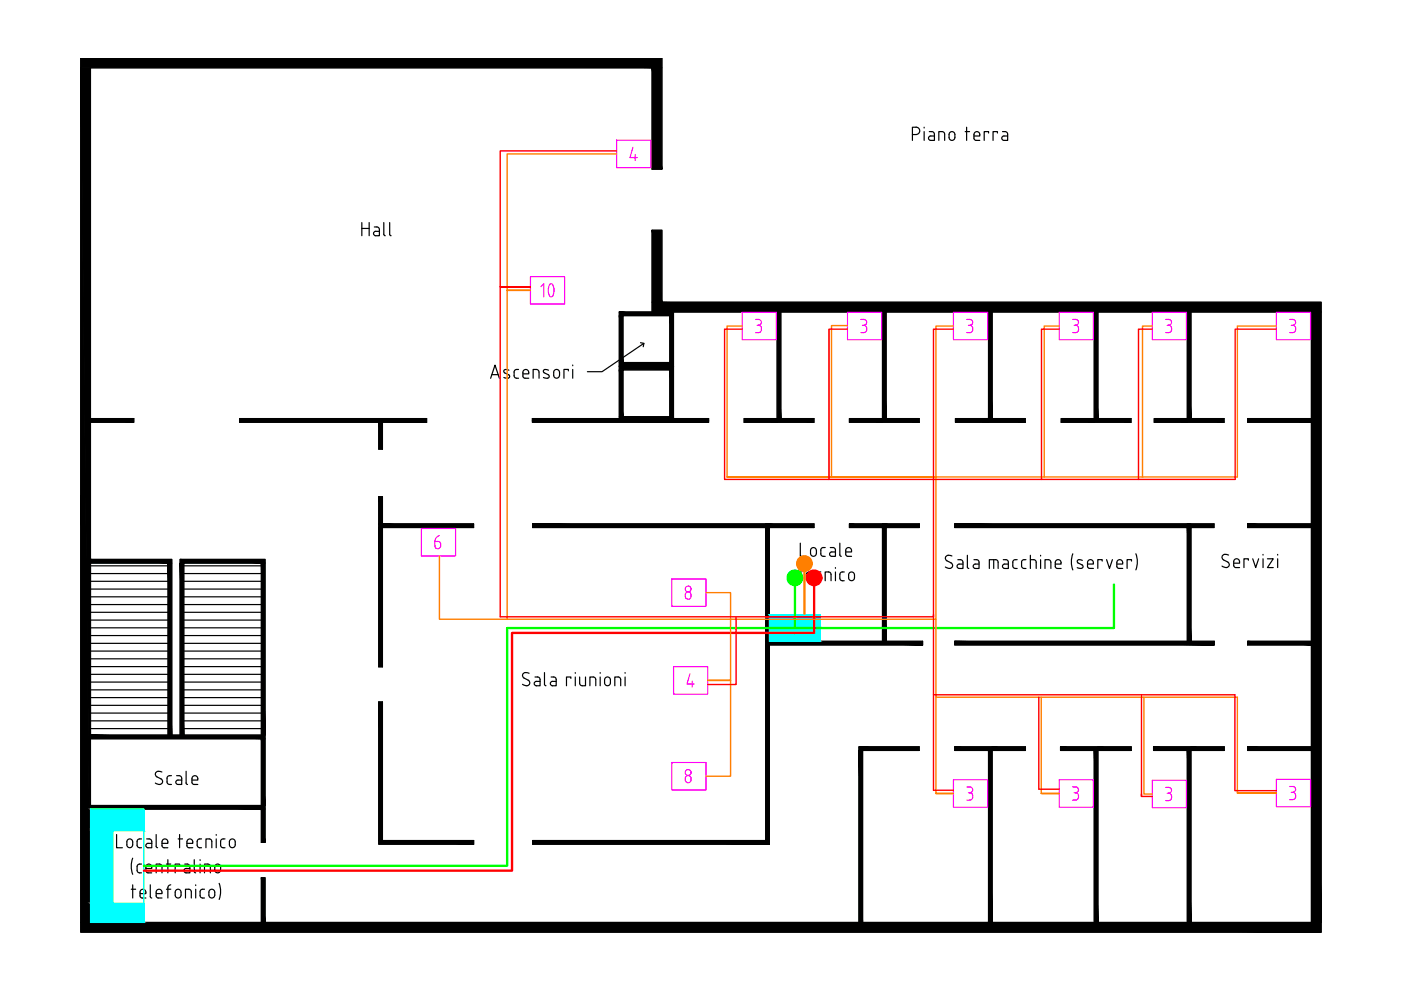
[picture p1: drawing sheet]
<svg xmlns="http://www.w3.org/2000/svg" width="297mm" height="210mm" viewBox="0 0 297 210" stroke-linecap="round" stroke-linejoin="round" font-family="sans-serif">
<defs><g id="words">
<text font-size="8.8" fill="#f0f" x="111.5" y="65.3">10</text>
<text font-size="6.2" fill="#f0f" x="91.4" y="117.5">6</text>
</g></defs>
<!-- layer: 00 PLANIMETRIA -->
<g fill="#000" stroke="#000" stroke-width=".21">
<path d="M17.1 14.4h2.1v181.2z"/>
<path d="M17.1 12.3l123.2 2.1h-123.2zM17.1 12.3l123.2 2.1v-2.1z"/>
<path d="M138.3 14.4l2 21.5v-21.5zM138.3 14.4l2 21.5h-2z"/>
<path d="M138.3 48.8l2 15.3v-15.3zM138.3 48.8l2 15.3h-2z"/>
<path d="M131.3 66.9l.8 10v-10zM131.3 66.9l.8 10h-.8z"/>
<path d="M131.3 78.4l.8 10v-10zM131.3 78.4l.8 10h-.8z"/>
<path d="M131.3 66.2l11.5 .7v-.7zM131.3 66.2l11.5 .7h-11.5z"/>
<path d="M142 66.9l.8 10v-10zM142 66.9l.8 10h-.8z"/>
<path d="M131.3 76.9l11.5 .7v-.7zM131.3 76.9l11.5 .7h-11.5z"/>
<path d="M131.3 77.6l11.5 .8v-.8zM131.3 77.6l11.5 .8h-11.5z"/>
<path d="M142 78.4l.8 10v-10zM142 78.4l.8 10h-.8z"/>
<path d="M164.8 66.2l.8 22.5v-22.5zM164.8 66.2l.8 22.5h-.8z"/>
<path d="M187.1 66.2l.8 22.5v-22.5zM187.1 66.2l.8 22.5h-.8z"/>
<path d="M209.6 66.2l.8 22.5v-22.5zM209.6 66.2l.8 22.5h-.8z"/>
<path d="M232 66.2l.8 22.5v-22.5zM232 66.2l.8 22.5h-.8z"/>
<path d="M251.7 66.2l.8 22.5v-22.5zM251.7 66.2l.8 22.5h-.8z"/>
<path d="M138.3 64.1l141.8 2.1v-2.1zM138.3 64.1l141.8 2.1h-141.8z"/>
<path d="M278 66.2l2.1 129.4v-129.4zM278 66.2l2.1 129.4h-2.1z"/>
<path d="M19.2 88.7l9.2 .8v-.8zM19.2 88.7l9.2 .8h-9.2z"/>
<path d="M80.3 89.5l.8 5.7v-5.7zM80.3 89.5l.8 5.7h-.8z"/>
<path d="M50.8 88.7l39.7 .8v-.8zM50.8 88.7l39.7 .8h-39.7z"/>
<path d="M112.9 88.7l18.4 .4v-.4zM112.9 88.7l18.4 .4h-18.4z"/>
<path d="M131.3 88.7l11.5 .4v-.4zM131.3 88.7l11.5 .4h-11.5z"/>
<path d="M131.3 88.4l11.5 .3v-.3zM131.3 88.4l11.5 .3h-11.5z"/>
<path d="M142.8 88.7l7.4 .4v-.4zM142.8 88.7l7.4 .4h-7.4z"/>
<path d="M112.9 89.1l37.3 .4v-.4zM112.9 89.1l37.3 .4h-37.3z"/>
<path d="M157.8 88.7l7 .8v-.8zM157.8 88.7l7 .8h-7z"/>
<path d="M164.8 88.7l7.8 .8v-.8zM164.8 88.7l7.8 .8h-7.8z"/>
<path d="M180.1 88.7l7 .8v-.8zM180.1 88.7l7 .8h-7z"/>
<path d="M187.1 88.7l7.8 .8v-.8zM187.1 88.7l7.8 .8h-7.8z"/>
<path d="M202.6 88.7l7 .8v-.8zM202.6 88.7l7 .8h-7z"/>
<path d="M209.6 88.7l7.8 .8v-.8zM209.6 88.7l7.8 .8h-7.8z"/>
<path d="M225 88.7l7 .8v-.8zM225 88.7l7 .8h-7z"/>
<path d="M232 88.7l7.8 .8v-.8zM232 88.7l7.8 .8h-7.8z"/>
<path d="M244.7 88.7l7 .8v-.8zM244.7 88.7l7 .8h-7z"/>
<path d="M251.7 88.7l7.8 .8v-.8zM251.7 88.7l7.8 .8h-7.8z"/>
<path d="M264.5 88.7l13.5 .8v-.8zM264.5 88.7l13.5 .8h-13.5z"/>
<path d="M19.2 118.6l17.2 .8v-.8zM19.2 118.6l17.2 .8h-17.2z"/>
<path d="M35.6 119.4l.8 36.5v-36.5zM35.6 119.4l.8 36.5h-.8z"/>
<path d="M38.2 119.4l.8 36.5v-36.5zM38.2 119.4l.8 36.5h-.8z"/>
<path d="M38.2 118.6l18 .8v-.8zM38.2 118.6l18 .8h-18z"/>
<path d="M55.4 119.4l.8 36.5v-36.5zM55.4 119.4l.8 36.5h-.8z"/>
<path d="M80.3 105.3l.8 5.8v-5.8zM80.3 105.3l.8 5.8h-.8z"/>
<path d="M80.3 111.9l.8 29.5v-29.5zM80.3 111.9l.8 29.5h-.8z"/>
<path d="M80.3 111.1l20.1 .8v-.8zM80.3 111.1l20.1 .8h-20.1z"/>
<path d="M112.9 111.1l49.4 .8v-.8zM112.9 111.1l49.4 .8h-49.4z"/>
<path d="M162.3 111.9l.8 24.1v-24.1zM162.3 111.9l.8 24.1h-.8z"/>
<path d="M162.3 111.1l10.3 .8v-.8zM162.3 111.1l10.3 .8h-10.3z"/>
<path d="M180.1 111.1l7 .8v-.8zM180.1 111.1l7 .8h-7z"/>
<path d="M187.1 111.9l.8 24.1v-24.1zM187.1 111.9l.8 24.1h-.8z"/>
<path d="M187.1 111.1l7.8 .8v-.8zM187.1 111.1l7.8 .8h-7.8z"/>
<path d="M202.4 111.1l49.3 .8v-.8zM202.4 111.1l49.3 .8h-49.3z"/>
<path d="M251.7 111.9l.8 24.1v-24.1zM251.7 111.9l.8 24.1h-.8z"/>
<path d="M251.7 111.1l5.7 .8v-.8zM251.7 111.1l5.7 .8h-5.7z"/>
<path d="M264.5 111.1l13.5 .8v-.8zM264.5 111.1l13.5 .8h-13.5z"/>
<path d="M162.3 136.7l.8 41.5v-41.5zM162.3 136.7l.8 41.5h-.8z"/>
<path d="M162.3 136l33.3 .7v-.7zM162.3 136l33.3 .7h-33.3z"/>
<path d="M202.4 136l55 .7v-.7zM202.4 136l55 .7h-55z"/>
<path d="M264.5 136l13.5 .7v-.7zM264.5 136l13.5 .7h-13.5z"/>
<path d="M19.2 155.9l37 .7v-.7zM19.2 155.9l37 .7h-37z"/>
<path d="M55.4 156.6l.8 14.2v-14.2zM55.4 156.6l.8 14.2h-.8z"/>
<path d="M80.3 148.8l.8 29.4v-29.4zM80.3 148.8l.8 29.4h-.8z"/>
<path d="M182.1 159.1l.8 36.5v-36.5zM182.1 159.1l.8 36.5h-.8z"/>
<path d="M182.1 158.3l12.8 .8v-.8zM182.1 158.3l12.8 .8h-12.8z"/>
<path d="M202.4 158.3l8 .8v-.8zM202.4 158.3l8 .8h-8z"/>
<path d="M209.6 159.1l.8 36.5v-36.5zM209.6 159.1l.8 36.5h-.8z"/>
<path d="M210.4 158.3l7 .8v-.8zM210.4 158.3l7 .8h-7z"/>
<path d="M224.8 158.3l8 .8v-.8zM224.8 158.3l8 .8h-8z"/>
<path d="M232 159.1l.8 36.5v-36.5zM232 159.1l.8 36.5h-.8z"/>
<path d="M232.8 158.3l7 .8v-.8zM232.8 158.3l7 .8h-7z"/>
<path d="M244.6 158.3l7.9 .8v-.8zM244.6 158.3l7.9 .8h-7.9z"/>
<path d="M251.7 159.1l.8 36.5v-36.5zM251.7 159.1l.8 36.5h-.8z"/>
<path d="M252.5 158.3l7.1 .8v-.8zM252.5 158.3l7.1 .8h-7.1z"/>
<path d="M264.5 158.3l13.5 .8v-.8zM264.5 158.3l13.5 .8h-13.5z"/>
<path d="M19.2 170.8l37 .8v-.8zM19.2 170.8l37 .8h-37z"/>
<path d="M55.4 171.6l.8 7v-7zM55.4 171.6l.8 7h-.8z"/>
<path d="M80.3 178.2l20.1 .8v-.8zM80.3 178.2l20.1 .8h-20.1z"/>
<path d="M112.9 178.2l50.2 .8v-.8zM112.9 178.2l50.2 .8h-50.2z"/>
<path d="M17.1 105v90.6h2.1zM17.1 14.4l2.1 181.2-2.1-90.6z"/>
<path d="M55.4 186.1l.8 9.5v-9.5zM55.4 186.1l.8 9.5h-.8z"/>
<path d="M17.1 195.6l263 2v-2zM17.1 195.6l263 2h-263z"/>
</g>
<g fill="none" stroke="#000" stroke-width=".25">
<path d="M17.1 12.3h123.2v23.6h-2v-21.5h-119.1v181.2h258.8v-129.4h-139.7v-17.4h2v15.3h139.8v133.5h-263zM131.3 66.2h11.5v11.4h-11.5zM131.3 77.6h11.5v11.5h-11.5zM132.1 66.9h9.9v10h-9.9zM132.1 78.4h9.9v10h-9.9zM164.8 66.2v23.3h7.8v-.8h-7v-22.5M187.1 66.2v23.3h7.8v-.8h-7v-22.5M209.6 66.2v23.3h7.8v-.8h-7v-22.5M232 66.2v23.3h7.8v-.8h-7v-22.5M251.7 66.2v23.3h7.8v-.8h-7v-22.5M19.2 88.7h9.2v.8h-9.2M50.8 88.7h39.7v.8h-9.4v5.7h-.8v-5.7h-29.5z"/>
<path d="M112.9 88.7h37.3v.8h-37.3zM164.8 88.7h-7v.8h7M187.1 88.7h-7v.8h7M209.6 88.7h-7v.8h7M232 88.7h-7v.8h7M251.7 88.7h-7v.8h7M278 88.7h-13.5v.8h13.5M19.2 120h16.4M39 120h16.4M80.3 105.3h.8v5.8h19.3v.8h-20.1zM80.3 111.9v29.5h.8v-29.5M162.3 111.1h-49.4v.8h49.4"/>
<path d="M187.1 111.1h-7v.8h7M251.7 111.1h-49.3v.8h49.3M278 111.1h-13.5v.8h13.5M19.2 121.6h16.4M19.2 123.2h16.4M19.2 124.9h16.4M19.2 126.5h16.4M19.2 128.2h16.4M19.2 129.8h16.4M19.2 131.5h16.4M19.2 133.1h16.4M19.2 134.8h16.4"/>
<path d="M19.2 136.4h16.4M19.2 138h16.4M19.2 139.7h16.4M39 121.6h16.4M39 123.2h16.4M39 124.9h16.4M39 126.5h16.4M39 128.2h16.4M39 129.8h16.4M39 131.5h16.4M39 133.1h16.4M39 134.8h16.4"/>
<path d="M39 136.4h16.4M39 138h16.4M39 139.7h16.4M162.3 136v-24.9h10.3v.8h-9.5v24.1M187.1 136v-24.9h7.8v.8h-7v24.1M202.4 136h55v.7h-55zM251.7 136v-24.9h5.7v.8h-4.9v24.1M278 136h-13.5v.7h13.5M18.4 155.9v-37.3h18v37.3M19.2 156.6h36.2v14.2M19.2 141.3h16.4M19.2 143h16.4"/>
<path d="M19.2 144.6h16.4M19.2 146.3h16.4M19.2 147.9h16.4M19.2 149.5h16.4M19.2 151.2h16.4M19.2 152.8h16.4M19.2 154.5h16.4M35.6 155.9v-36.5h-16.4v36.5h37v14.9M38.2 155.9v-37.3h18v37.3M39 155.9v-36.5h16.4v36.5M39 141.3h16.4M39 143h16.4"/>
<path d="M39 144.6h16.4M39 146.3h16.4M39 147.9h16.4M39 149.5h16.4M39 151.2h16.4M39 152.8h16.4M39 154.5h16.4M80.3 148.8h.8v29.4h19.3v.8h-20.1zM210.4 158.3h7v.8h-7M232.8 158.3h7v.8h-7M252.5 158.3h7.1v.8h-7.1M278 158.3h-13.5v.8h13.5"/>
<path d="M19.2 170.8h37v7.8h-.8v-7h-36.2M112.9 178.2h49.4v-42.2h33.3v.7h-32.5v42.3h-50.2zM55.4 195.6v-9.5h.8v9.5M182.1 195.6v-37.3h12.8v.8h-12v36.5M209.6 195.6v-36.5h-7.2v-.8h8v37.3M232 195.6v-36.5h-7.2v-.8h8v37.3M251.7 195.6v-36.5h-7.1v-.8h7.9v37.3"/>
</g>
<!-- layer: 95 ARMADI -->
<g fill="#0ff" stroke="#0ff" stroke-width=".21">
<path d="M19.2 171.6l11.3 4.6v-4.6zM19.2 171.6l11.3 4.6h-11.3z"/>
<path d="M19.2 176.2l4.7 15.3v-15.3zM19.2 176.2l4.7 15.3h-4.7z"/>
<path d="M19.2 191.5l11.3 4.1v-4.1zM19.2 191.5l11.3 4.1h-11.3z"/>
<path d="M163.1 130.3l10.8 5.7v-5.7zM163.1 130.3l10.8 5.7h-10.8z"/>
</g>
<!-- layer: 97 ANNOTAZIONI -->
<g fill="none" stroke="#000" stroke-width=".25">
<path d="M193.4 28.5h.8a.77 .77 0 0 0 .8-.8 .77 .77 0 0 0-.8-.7h-.8v2.8M195.9 27v.1M195.9 27.9v1.9M197 27.9l.8 .1 .3 .4v1.4h-.8a.47 .47 0 0 1-.4-.5 .47 .47 0 0 1 .4-.5h.8M199 29.8v-1.9h.7l.5 .3 .1 1.6M201.4 28.1a.62 .62 0 0 1 .7-.1 .62 .62 0 0 1 .4 .5v.6a.62 .62 0 0 1-.7 .7 .62 .62 0 0 1-.6-.6zM204.6 27.9h1M204.9 27v2.8M206.5 28.8h1.2a.65 .65 0 0 0-.4-.9 .65 .65 0 0 0-.8 .6v.8l.2 .4 1 .1M209.6 28.2v-.3h-.9v1.9M211.5 28.2v-.3h-1v1.9M212.6 27.9l.8 .1 .2 .4v1.4h-.7a.47 .47 0 0 1-.5-.5 .47 .47 0 0 1 .5-.5h.7"/>
<path d="M76.7 47.2v2.8M76.7 48.4h1.6M78.3 47.2v2.8M79.4 48.1l.8 .1 .2 .5v1.3h-.7a.47 .47 0 0 1-.5-.5 .47 .47 0 0 1 .5-.5l.7 .1M81.4 47.2v2.5l.3 .3M82.6 47.2v2.5l.3 .3M104.3 79.4h1.3M107.2 78.3l-.3 .2-.1 .3 .2 .2 1 .6v.4l-.3 .2M107.2 78.3l.7 .2M109 79.7l.3 .4 .6 .1M109 78.9v.8M109.9 78.3l-.6 .1-.3 .5"/>
<path d="M110.9 79a.66 .66 0 0 1 .8-.6 .66 .66 0 0 1 .4 .9h-1.2M110.9 79.7l.2 .4 1 .1M110.9 79v.7M116.3 78.5l-.9-.1-.2 .4 .2 .2 1 .6v.4l-.6 .2-.6-.2M117.6 78.5a.62 .62 0 0 1 .6-.1 .62 .62 0 0 1 .4 .5v.7a.61 .61 0 0 1-.6 .6 .61 .61 0 0 1-.6-.6v-.7zM120.5 78.6v-.3h-.9v1.9M121.4 77.4v.2M121.4 78.3v1.9M135.8 72.7l.7 .1-.1 .7M136.5 72.8l-8.9 6h-3.1M104 80.2l1-2.8 .9 2.8M106.8 80l.9 .2"/>
<path d="M113 80.2v-1.9h.7l.5 .3 .1 1.6M169.7 115.2v2.8h1.2M173.1 116.7a.62 .62 0 0 0-.6-.6 .62 .62 0 0 0-.7 .6v.6a.62 .62 0 0 0 .7 .6 .62 .62 0 0 0 .6-.6M173.1 116.7v.6M175 116.1l-.7 .1a1.33 1.33 0 0 0 0 1.7l.7 .1M176 116.1h.6M176.6 116.1l.5 .3v1.6h-.7a.47 .47 0 0 1-.5-.5 .47 .47 0 0 1 .5-.5h.7M178.1 115.2v2.4l.3 .4M179.3 117h1.2a.65 .65 0 0 0-.4-.9 .65 .65 0 0 0-.8 .6v.8l.2 .4 1 .1M201.8 117.9l-.2-.1a.69 .69 0 0 0-1 .1 .69 .69 0 0 0 .2 1l.9 .4a.67 .67 0 0 1 .1 1 .67 .67 0 0 1-.9 .1l-.5-.2M203.1 118.7h.5M203.6 118.7l.5 .2 .1 1.6h-.8a.47 .47 0 0 1-.5-.4 .47 .47 0 0 1 .5-.5h.8"/>
<path d="M205.1 117.7v2.5l.3 .3M206.5 118.7h.8l.3 .5v1.3h-.8a.47 .47 0 0 1-.5-.4 .47 .47 0 0 1 .5-.5h.8M210.7 118.7v1.8M212.7 118.7h.8l.3 .5v1.3h-.8a.47 .47 0 0 1-.5-.4 .47 .47 0 0 1 .5-.5h.8M214.7 120l.3 .4 .7 .1M215.7 118.7h-.7l-.2 .2-.1 1.1M216.6 120l.1 .2 .4 .3M217.1 118.7l-.4 .2-.1 1.1M217.1 118.7h.4M218.5 118.7h.7l.4 .2 .1 1.6M218.5 117.7v2.8M220.6 117.7v.2"/>
<path d="M220.6 118.7v1.8M222.8 119.2l-.3-.5h-.9v1.8M222.8 119.2v1.3M223.7 119.6h1.3a.65 .65 0 0 0-.5-.9 .65 .65 0 0 0-.8 .6l.1 1 .4 .2h.8M227.5 117.4l-.4 1.7 .4 1.7M229.4 119.8l.2 .2-.2 .5-1-.1M229.5 118.8l-.9-.1-.2 .4 .2 .3 .8 .4M231.8 119.3a.62 .62 0 0 0-.6-.6 .62 .62 0 0 0-.6 .6v.7l.2 .5h1M231.8 119.3v.3h-1.2M233.7 119v-.3h-.9v1.8M234.6 118.7l.6 1.8 .7-1.8M236.8 119.6h1.2a.65 .65 0 0 0-.4-.9 .65 .65 0 0 0-.8 .6v.7l.2 .5h1"/>
<path d="M239.9 119v-.3h-.9v1.8M240.8 117.4l.3 1.7-.3 1.7M260.5 117.7l-.3-.1a.68 .68 0 0 0-1 .1 .68 .68 0 0 0 .2 1l.9 .5a.67 .67 0 0 1 .2 .9 .67 .67 0 0 1-1 .1l-.4-.2M261.6 119.9l.2 .4h1M261.6 119.4h1.2a.65 .65 0 0 0-.4-.9 .65 .65 0 0 0-.8 .6v.8M264.7 118.8v-.3h-1v1.8M265.6 118.5l.6 1.8 .7-1.8M267.8 117.5v.2M267.8 118.5v1.8M268.7 118.5h1.3l-1.3 1.8h1.3M270.9 117.5v.2M270.9 118.5v1.8"/>
<path d="M169.1 121.3h.9M169.4 120.3v2.8M170.9 122.7l.2 .4h1.1M170.9 122.2h1.3a.65 .65 0 0 0-.5-.9 .65 .65 0 0 0-.8 .6v.8M173.1 122.6l.3 .5h.6M173.1 121.8v.8M174 121.3h-.6l-.3 .5M175 123.1v-1.8h.7l.4 .2 .1 1.6M177.1 120.3v.2M177.1 121.3v1.8M179 121.3h-.7a1.39 1.39 0 0 0-.2 1.6l.2 .2h.7M180.1 121.5a.62 .62 0 0 1 .7-.2 .62 .62 0 0 1 .4 .6v.6a.62 .62 0 0 1-.7 .6 .62 .62 0 0 1-.6-.6z"/>
<path d="M209.8 120.5v-1.8h1.6l.2 .5v1.3M217.1 120.5h.4M111.1 143.8l.9 .4a.67 .67 0 0 1 .2 1 .67 .67 0 0 1-1 .1l-.4-.2M112.2 142.8l-.3-.1a.68 .68 0 0 0-1 .1 .68 .68 0 0 0 .2 1M113.4 143.5l.8 .1 .3 .5v1.3h-.8a.47 .47 0 0 1-.4-.5 .47 .47 0 0 1 .4-.4M113.7 144.5h.8M115.4 142.6v2.5l.4 .3M116.8 143.5l.9 .1 .2 .5v1.3h-.7a.47 .47 0 0 1-.5-.5 .47 .47 0 0 1 .4-.4M117.2 144.5h.7M121 143.8v-.3h-.9v1.9M122 142.6v.2M122 143.5v1.9"/>
<path d="M122.9 143.5v1.4M124.1 143.5v1.9l-.9-.1-.3-.5M125.1 145.4v-1.9h.7l.4 .3 .1 1.6M127.3 142.6v.2M127.3 143.5v1.9M128.4 143.7a.62 .62 0 0 1 .6-.1 .62 .62 0 0 1 .4 .5v.7a.62 .62 0 0 1-.6 .6 .62 .62 0 0 1-.6-.6zM130.4 145.4v-1.9h.6l.5 .3 .1 1.6M132.5 142.6v.2M132.5 143.5v1.9M24.7 176.9v2.8h1.3M26.9 178.5a.62 .62 0 0 1 .6-.6 .62 .62 0 0 1 .6 .6M26.9 178.5v.6a.62 .62 0 0 0 .6 .6 .62 .62 0 0 0 .6-.6v-.6"/>
<path d="M30 177.9h-.7a1.32 1.32 0 0 0 0 1.8h.7M31.1 177.9h.8l.3 .5v1.3h-.8a.47 .47 0 0 1-.5-.4 .47 .47 0 0 1 .5-.5M31.4 178.8h.8M33.1 179.4l.3 .3M33.1 176.9v2.5M33.3 164.7l.8 .4a.67 .67 0 0 1 .2 1 .67 .67 0 0 1-.9 .1l-.5-.2M34.3 163.7l-.2-.1a.68 .68 0 0 0-1 .1 .68 .68 0 0 0 .2 1M34.3 178.5a.62 .62 0 0 1 .7-.6 .62 .62 0 0 1 .6 .6M34.3 178.5l.1 1 .4 .2h.8M35.6 178.5v.3h-1.3M36.4 164.5h-.7a1.32 1.32 0 0 0 0 1.7l.7 .1M37.4 164.5h.6"/>
<path d="M37.8 177.9h.9M38 164.5l.4 .2 .1 1.6h-.8a.47 .47 0 0 1-.4-.4 .47 .47 0 0 1 .4-.5h.8M38.1 176.9v2.8M39.5 163.5v2.5l.3 .3M39.6 179.3l.3 .4h1M39.6 178.5v.8M39.6 178.5a.62 .62 0 0 1 .7-.6 .62 .62 0 0 1 .6 .6M40.7 165.1a.62 .62 0 0 1 .6-.6 .62 .62 0 0 1 .6 .6M40.7 165.1l.1 1 .4 .2h.7M40.9 178.5v.3h-1.3M41.9 165.1v.3h-1.2M42.7 177.9h-.6a1.38 1.38 0 0 0-.2 1.6l.2 .2h.6"/>
<path d="M43.7 179.7v-1.8h.7l.4 .2 .1 1.6M45.8 176.9v.2M45.8 177.9v1.8M47.7 177.9h-.7a1.32 1.32 0 0 0 0 1.8h.7M48.6 178.5a.62 .62 0 0 1 .7-.6 .62 .62 0 0 1 .6 .6M48.6 178.5v.6a.62 .62 0 0 0 .7 .6 .62 .62 0 0 0 .6-.6v-.6M27.8 188.5h1M28.1 182l-.3 1.7 .3 1.7M28.1 187.6v2.8M30 183.2l-.7 .1a1.32 1.32 0 0 0 0 1.7l.7 .1M30.9 184.6l.3 .4 1 .1M30.9 189.2a.61 .61 0 0 0-.6-.7 .61 .61 0 0 0-.6 .7v.7l.2 .4 1 .1"/>
<path d="M30.9 184.1h1.3a.65 .65 0 0 0-.5-.9 .65 .65 0 0 0-.8 .6v.8M30.9 189.2v.3h-1.2M31.9 187.6v2.5l.3 .3M33.1 189.2a.66 .66 0 0 1 .8-.6 .66 .66 0 0 1 .4 .9h-1.2M33.1 189.9l.2 .4 1 .1M33.1 185.1v-1.9h.7l.5 .3v1.6M33.1 189.2v.7M35.3 183.2h.9M35.3 188.5h.9M35.6 182.3v2.8M36.2 187.6a.62 .62 0 0 0-.6 .6v2.2M37.1 189.8v-.6a.62 .62 0 0 1 .7-.7 .62 .62 0 0 1 .6 .7v.6"/>
<path d="M37.1 189.8a.62 .62 0 0 0 .7 .6 .62 .62 0 0 0 .6-.6M38.1 183.5v-.3h-1v1.9M39.2 183.2l.8 .1 .2 .4 .1 1.4h-.8a.47 .47 0 0 1-.5-.5 .47 .47 0 0 1 .5-.5h.8M39.3 190.4v-1.9h.7l.5 .3 .1 1.6M41.2 182.3v2.5l.3 .3M41.5 187.6v.2M41.5 188.5v1.9M42.4 182.3v.1M42.4 183.2v1.9M43 188.5l-.3 .1a1.32 1.32 0 0 0 0 1.7l.3 .1M43 188.5h.4M43 190.4h.4"/>
<path d="M43.4 185.1v-1.9h.7l.4 .3 .1 1.6M44.3 189.8v-.6a.62 .62 0 0 1 .6-.7 .62 .62 0 0 1 .6 .7v.6M44.3 189.8a.62 .62 0 0 0 .6 .6 .62 .62 0 0 0 .6-.6M45.7 183.4a.62 .62 0 0 1 .7-.1 .62 .62 0 0 1 .4 .5v.6a.61 .61 0 0 1-.6 .7 .61 .61 0 0 1-.7-.6v-.7zM46.5 187.3l.3 1.7-.3 1.7"/>
</g>
<!-- layer: 96 PRESE -->
<g fill="none" stroke="#f0f" stroke-width=".25">
<path d="M130.7 29.7h7.3v5.8h-7.3zM134.2 31.2l-.6 2.2h1.5M134.7 32.8v1.2M157.3 66.2h7.3v5.8h-7.3zM160.2 67.7h.6a.62 .62 0 0 1 .6 .6 .62 .62 0 0 1-.6 .7M160.5 69h.3M160.8 69a.79 .79 0 0 1 .7 .7 .79 .79 0 0 1-.7 .8h-.6M179.7 66.2h7.2v5.8h-7.2zM182.5 67.7h.6a.62 .62 0 0 1 .7 .6 .62 .62 0 0 1-.7 .7M182.8 69h.3M183.1 69a.79 .79 0 0 1 .7 .7 .79 .79 0 0 1-.7 .8h-.6M202.1 66.2h7.3v5.8h-7.3z"/>
<path d="M205 67.7h.6a.62 .62 0 0 1 .6 .6 .62 .62 0 0 1-.6 .7M205.3 69h.3M205.6 69a.79 .79 0 0 1 .6 .7 .79 .79 0 0 1-.6 .8h-.6M224.6 66.2h7.2v5.8h-7.2zM227.4 67.7h.6a.62 .62 0 0 1 .7 .6 .62 .62 0 0 1-.7 .7M227.7 69h.3M228 69a.79 .79 0 0 1 .7 .7 .79 .79 0 0 1-.7 .8h-.6M244.3 66.2h7.3v5.8h-7.3zM247.1 67.7h.7M247.1 70.5h.7M247.5 69h.3M247.8 67.7a.62 .62 0 0 1 .6 .6 .62 .62 0 0 1-.6 .7 .79 .79 0 0 1 .6 .7 .79 .79 0 0 1-.6 .8"/>
<path d="M270.6 66.2h7.3v5.8h-7.3zM273.5 67.7h.6a.62 .62 0 0 1 .6 .6 .62 .62 0 0 1-.6 .7M273.8 69h.3M274.1 69a.79 .79 0 0 1 .6 .7 .79 .79 0 0 1-.6 .8h-.6M142.4 122.7h7.3v5.9h-7.3zM146.5 126.1a.65 .65 0 0 0-.8-.6 .65 .65 0 0 0-.4 .9 .62 .62 0 0 0 .6 .6 .62 .62 0 0 0 .6-.6M146.5 126.1v.3M142.8 141.3h7.2v5.9h-7.2zM146.3 142.9l-.6 2.1h1.5M146.7 144.4v1.3M142.4 161.7h7.3v5.8h-7.3zM145.3 165.3a.62 .62 0 0 0 .6 .7 .62 .62 0 0 0 .6-.7"/>
<path d="M146.5 165a.65 .65 0 0 0-.8-.6 .65 .65 0 0 0-.4 1M146.5 165v.4M202.1 165.3h7.3v5.9h-7.3zM205 166.8h.6a.62 .62 0 0 1 .6 .7 .62 .62 0 0 1-.6 .6M205 169.6h.6M205.3 168.1h.3M205.6 168.1a.79 .79 0 0 1 .6 .8 .79 .79 0 0 1-.6 .7M224.6 165.3h7.2v5.9h-7.2zM227.4 166.8h.6M227.7 168.1h.3M228 166.8a.62 .62 0 0 1 .7 .7 .62 .62 0 0 1-.7 .6M228 168.1a.79 .79 0 0 1 .7 .8 .79 .79 0 0 1-.7 .7h-.6"/>
<path d="M244.3 165.4h7.3v5.9h-7.3zM247.1 166.9h.7M247.1 169.8h.7M247.5 168.2h.3M247.8 166.9a.62 .62 0 0 1 .6 .7 .62 .62 0 0 1-.6 .6 .79 .79 0 0 1 .6 .8 .79 .79 0 0 1-.6 .7M270.6 165.2h7.3v5.9h-7.3zM273.5 166.8l.6-.1a.62 .62 0 0 1 .6 .7 .62 .62 0 0 1-.6 .6M273.8 168h.3M274.1 168a.79 .79 0 0 1 .6 .8 .79 .79 0 0 1-.6 .7l-.6 .1"/>
<circle cx="145.9" cy="124.9" r=".62"/>
<circle cx="145.9" cy="163.8" r=".62"/>
</g>
<!-- layer: 95 ARMADI -->
<path d="M163.1 130.3h10.8v5.7h-10.8zM19.2 171.6h11.3v24h-11.3z" fill="none" stroke="#0ff" stroke-width=".25"/>
<!-- layer: 94 DORSALE FIBRA -->
<g fill="none" stroke="#0f0" stroke-width=".5">
<path d="M168.5 133.2h-61v50.4h-77M168.5 122.5v10.7h67.7v-9.3"/>
<circle cx="168.5" cy="122.5" r="1.54"/>
</g>
<!-- layer: 92 DORSALE FONIA -->
<g fill="none" stroke="#f00" stroke-width=".5">
<path d="M172.6 122.5v11.7h-64v50.4h-78.1"/>
<circle cx="172.6" cy="122.5" r="1.54"/>
</g>
<!-- layer: 94 DORSALE FIBRA -->
<g fill="#0f0" stroke="#0f0" stroke-width=".21">
<path d="M168.4 121h.5zM168.2 121h.7z"/>
<path d="M168.2 121l.9 .1zM167.9 121.1h1.2z"/>
<path d="M167.9 121.1l1.5 .1zM167.7 121.2l.2-.1 1.5 .1z"/>
<path d="M167.7 121.2l1.9 .2-.2-.2zM167.5 121.4l.2-.2 1.9 .2z"/>
<path d="M167.5 121.4l2.3 .2-.2-.2zM167.5 121.4l2.3 .2h-2.5z"/>
<path d="M167.3 121.6l2.6 .2-.1-.2zM167.3 121.6l2.6 .2h-2.7z"/>
<path d="M167.2 121.8l2.8 .2-.1-.2zM167.2 121.8l2.8 .2h-2.9z"/>
<path d="M167.1 122l2.9 .3v-.3zM167.1 122l2.9 .3h-3z"/>
<path d="M167 122.3l3.1 .2-.1-.2zM167 122.3l3.1 .2h-3.1z"/>
<path d="M167 122.5l3 .3 .1-.3zM167 122.5l3 .3h-3z"/>
<path d="M167 122.8l3 .2v-.2zM167 122.8l3 .2h-2.9z"/>
<path d="M167.1 123l2.8 .2 .1-.2zM167.1 123l2.8 .2h-2.7z"/>
<path d="M167.2 123.2l2.6 .3 .1-.3zM167.2 123.2l2.6 .3h-2.5z"/>
<path d="M167.3 123.5l2.3 .2 .2-.2zM167.3 123.5l2.3 .2h-2.1z"/>
<path d="M167.5 123.7l1.9 .1 .2-.1zM167.5 123.7l1.9 .1h-1.7z"/>
<path d="M167.7 123.8l1.4 .1 .3-.1zM167.7 123.8l1.4 .1z"/>
<path d="M167.9 123.9h1.2zM167.9 123.9l1 .1z"/>
<path d="M168.2 124h.7zM168.2 124l.5 .1z"/>
</g>
<!-- layer: 92 DORSALE FONIA -->
<g fill="#f00" stroke="#f00" stroke-width=".21">
<path d="M172.5 121h.5zM172.2 121h.8z"/>
<path d="M172.2 121l1 .1zM172 121.1h1.2z"/>
<path d="M172 121.1l1.5 .1zM171.8 121.2l.2-.1 1.5 .1z"/>
<path d="M171.8 121.2l1.9 .2-.2-.2zM171.6 121.4l.2-.2 1.9 .2z"/>
<path d="M171.6 121.4l2.2 .2-.1-.2zM171.6 121.4l2.2 .2h-2.4z"/>
<path d="M171.4 121.6l2.6 .2-.2-.2zM171.4 121.6l2.6 .2h-2.7z"/>
<path d="M171.3 121.8l2.8 .2-.1-.2zM171.3 121.8l2.8 .2h-2.9z"/>
<path d="M171.2 122l2.9 .3v-.3zM171.2 122l2.9 .3h-3z"/>
<path d="M171.1 122.3l3.1 .2-.1-.2zM171.1 122.3l3.1 .2h-3.1z"/>
<path d="M171.1 122.5l3 .3 .1-.3zM171.1 122.5l3 .3h-3z"/>
<path d="M171.1 122.8l3 .2v-.2zM171.1 122.8l3 .2h-2.9z"/>
<path d="M171.2 123l2.8 .2 .1-.2zM171.2 123l2.8 .2h-2.7z"/>
<path d="M171.3 123.2l2.5 .3 .2-.3zM171.3 123.2l2.5 .3h-2.4z"/>
<path d="M171.4 123.5l2.3 .2 .1-.2zM171.4 123.5l2.3 .2h-2.1z"/>
<path d="M171.6 123.7l1.9 .1 .2-.1zM171.6 123.7l1.9 .1h-1.7z"/>
<path d="M171.8 123.8l1.4 .1 .3-.1zM171.8 123.8l1.4 .1z"/>
<path d="M172 123.9h1.2zM172 123.9l1 .1z"/>
<path d="M172.2 124h.8zM172.2 124l.5 .1z"/>
</g>
<!-- layer: 93 DORSALE ETH -->
<g fill="none" stroke="#ff7f00" stroke-width=".5">
<path d="M170.6 119.5v10.6"/>
<circle cx="170.6" cy="119.5" r="1.54"/>
</g>
<g fill="#ff7f00" stroke="#ff7f00" stroke-width=".21">
<path d="M170.4 118h.5zM170.2 118h.7z"/>
<path d="M170.2 118l1 .1zM169.9 118.1h1.3z"/>
<path d="M169.9 118.1l1.5 .1-.2-.1zM169.7 118.2l.2-.1 1.5 .1z"/>
<path d="M169.7 118.2l1.9 .2-.2-.2zM169.5 118.4l.2-.2 1.9 .2z"/>
<path d="M169.5 118.4l2.3 .2-.2-.2zM169.5 118.4l2.3 .2h-2.5z"/>
<path d="M169.3 118.6l2.6 .2-.1-.2zM169.3 118.6l2.6 .2h-2.7z"/>
<path d="M169.2 118.8l2.8 .2-.1-.2zM169.2 118.8l2.8 .2h-2.9z"/>
<path d="M169.1 119l3 .2-.1-.2zM169.1 119l3 .2h-3.1z"/>
<path d="M169 119.2l3.1 .3v-.3zM169 119.2l3.1 .3h-3.1z"/>
<path d="M169 119.5l3.1 .3v-.3zM169 119.5l3.1 .3h-3.1z"/>
<path d="M169 119.8l3 .2 .1-.2zM169 119.8l3 .2h-2.9z"/>
<path d="M169.1 120l2.8 .2 .1-.2zM169.1 120l2.8 .2h-2.7z"/>
<path d="M169.2 120.2l2.6 .3 .1-.3zM169.2 120.2l2.6 .3h-2.5z"/>
<path d="M169.3 120.5l2.3 .1 .2-.1zM169.3 120.5l2.3 .1h-2.1z"/>
<path d="M169.5 120.6l1.9 .2 .2-.2zM169.5 120.6l1.9 .2h-1.7z"/>
<path d="M169.7 120.8l1.5 .1 .2-.1zM169.7 120.8l1.5 .1h-1.3z"/>
<path d="M169.9 120.9h1.3zM169.9 120.9l1 .1z"/>
<path d="M170.2 121h.7zM170.2 121h.5z"/>
</g>
<!-- layer: 91 ETHERNET -->
<path d="M130.7 32.6h-23.2v29h5h-5v69.7M157.3 69.1h-3.1v32M179.7 69h-3.4v32.1M202.1 69.1h-3.7v32M224.6 69.1h-3.2v32M244.3 69.1h-2.1v32M270.6 69.1h-8.3v32h-108.1h44.2v30.2h-105.2v-13.4M149.7 125.7h5.2v18.6h-4.9h4.9v20.3h-5.2M198.4 131.3v16.5h63.9v20.4h8.3h-8.3M198.4 147.8v20.4h3.7h-3.7M220.8 147.8v20.4h3.8h-3.8M242.5 147.8v20.6h1.8" fill="none" stroke="#ff7f00" stroke-width=".3"/>
<!-- layer: 90 FONIA -->
<path d="M130.7 32h-24.6v28.8h6.4h-6.4v70h67.8M157.3 69.8h-3.7v31.8h44.3v29.2h-35.6M179.7 69.8h-3.9v31.8M202.1 69.8h-4.2v31.8h64v-31.8h8.7M224.6 69.8h-3.8v31.8M244.3 69.8h-2.9v31.8M156.1 130.8v14.3h-6.1M197.9 130.3v17h63.9v20.3h8.8M197.9 147.3v20.3h4.2M220.2 147.8v19.5h4.4M242 147.3v21.6h2.3M242 168.4v.5" fill="none" stroke="#f00" stroke-width=".3"/>
<use href="#words"/>
</svg>
